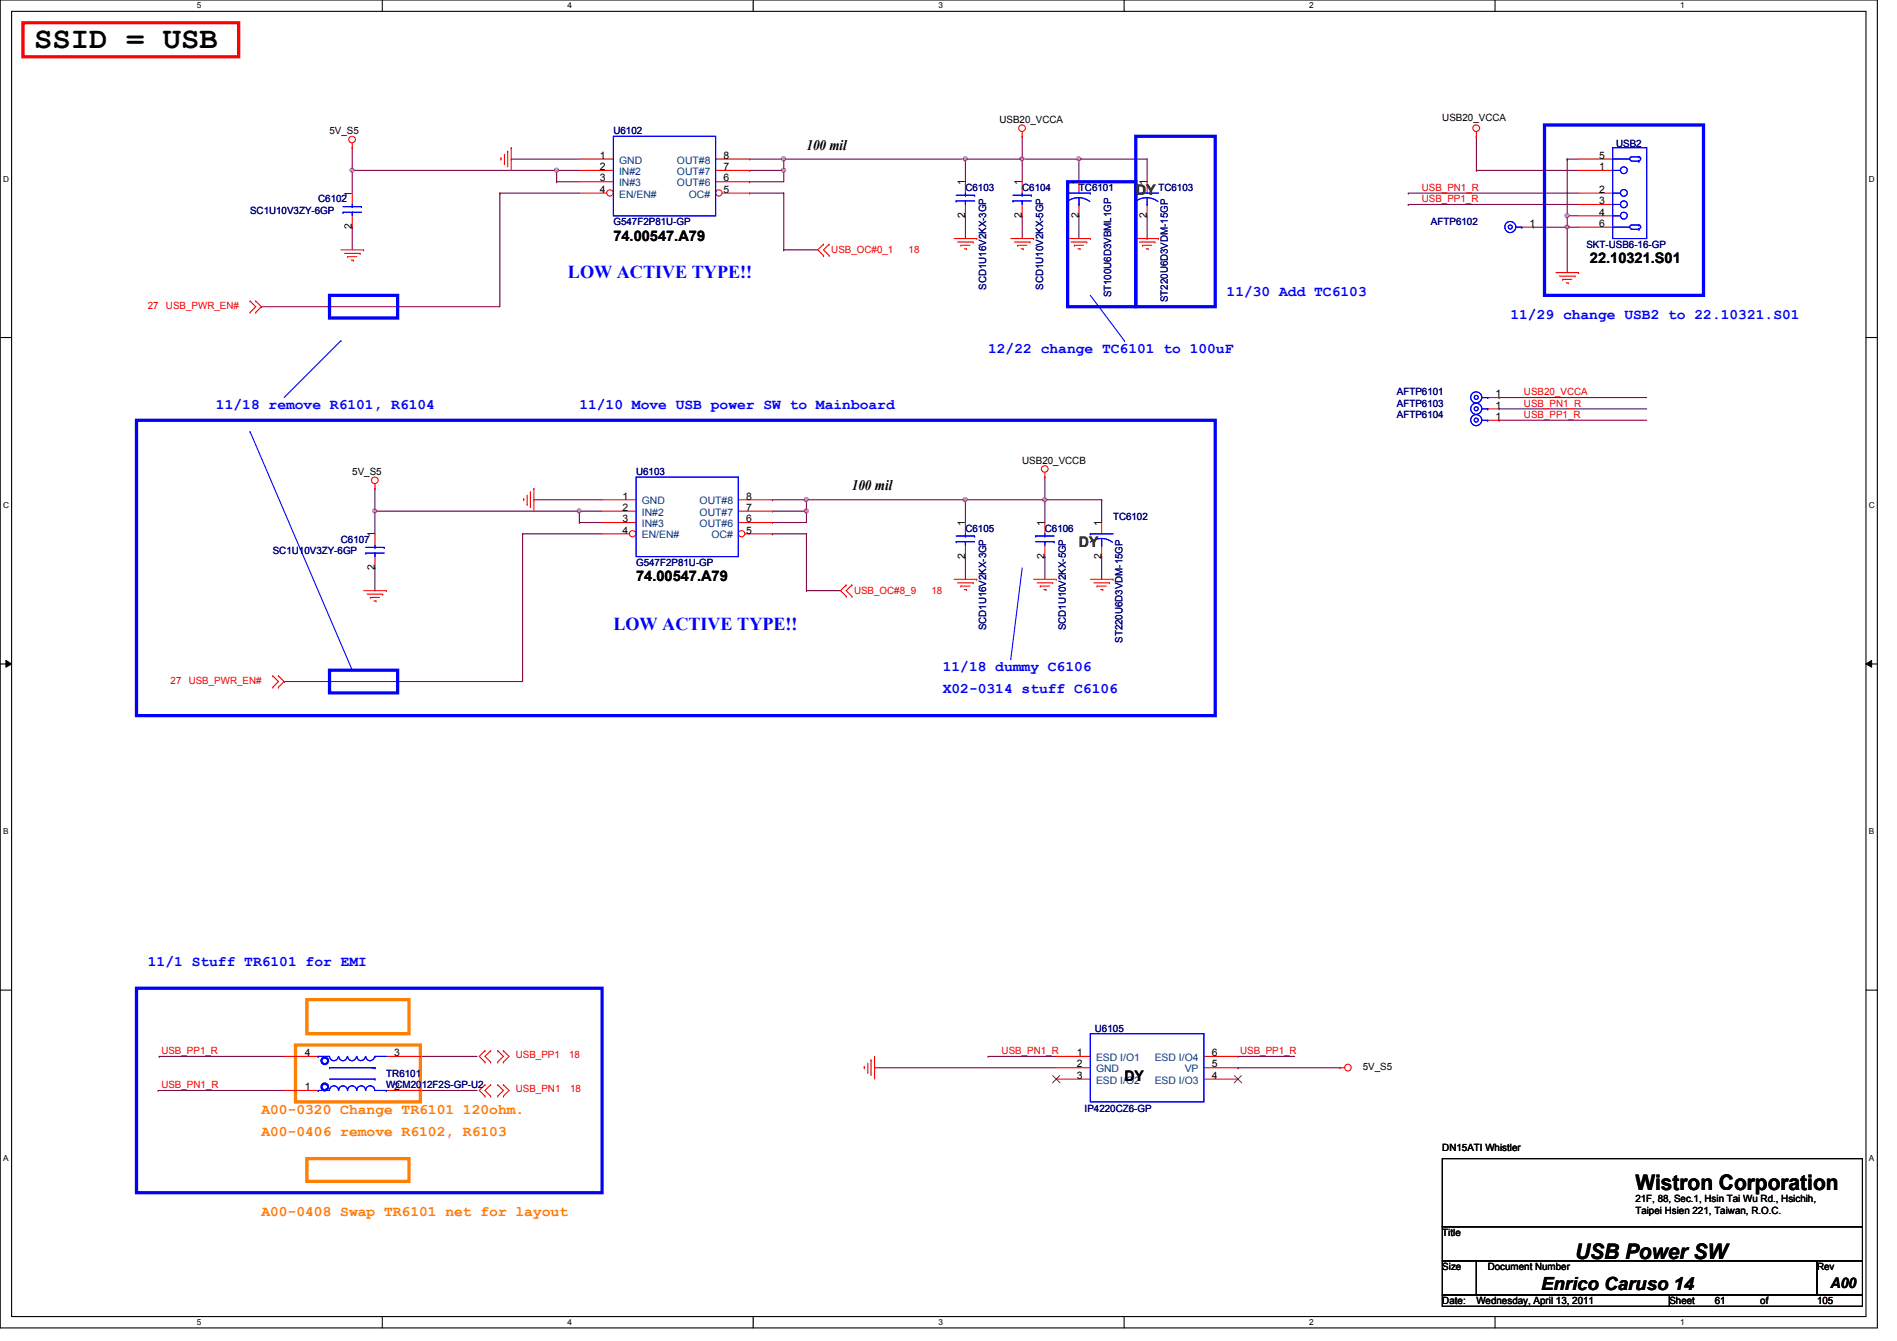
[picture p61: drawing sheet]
<svg xmlns="http://www.w3.org/2000/svg" width="297mm" height="210mm" viewBox="0 0 297 210" stroke-linecap="round" stroke-linejoin="round" font-family="sans-serif">
<defs><g id="words">
<text font-size="4.8" x="5.4" y="7.6">SSID = USB</text>
<g font-size="3.3">
<text x="256.1" y="186.3">Wistron Corporation</text>
<text x="246.6" y="197">USB Power SW</text>
</g>
<g font-size="2.8" fill="#00f">
<text x="88.9" y="43.5">LOW ACTIVE TYPE!!</text>
<text x="96.1" y="98.6">LOW ACTIVE TYPE!!</text>
</g>
<text font-size="2.8" x="241.3" y="201.9">Enrico Caruso 14</text>
<g font-size="2.3">
<text x="126.3" y="23.4">100 mil</text>
<text x="96.1" y="37.7">74.00547.A79</text>
<text x="249" y="41.2">22.10321.S01</text>
<text x="133.4" y="76.8">100 mil</text>
<text x="99.6" y="91">74.00547.A79</text>
<text x="176.1" y="169.2">DY</text>
<text x="286.6" y="201.5">A00</text>
</g>
<g font-size="2.3" fill="#008000">
<text x="177.8" y="30.6">DY</text>
<text x="168.9" y="85.7">DY</text>
</g>
<g font-size="2.3" fill="#00f">
<text x="192.1" y="46.3">11/30 Add TC6103</text>
<text x="236.5" y="49.9">11/29 change USB2 to 22.10321.S01</text>
<text x="154.7" y="55.2">12/22 change TC6101 to 100uF</text>
<text x="33.8" y="64.1">11/18 remove R6101, R6104</text>
<text x="90.7" y="64.1">11/10 Move USB power SW to Mainboard</text>
<text x="147.6" y="105">11/18 dummy C6106</text>
<text x="147.6" y="108.5">X02-0314 stuff C6106</text>
<text x="23.2" y="151.2">11/1 Stuff TR6101 for EMI</text>
</g>
<g font-size="2.3" fill="#ff8000">
<text x="40.9" y="174.3">A00-0320 Change TR6101 120ohm.</text>
<text x="40.9" y="177.9">A00-0406 remove R6102, R6103</text>
<text x="40.9" y="190.3">A00-0408 Swap TR6101 net for layout</text>
</g>
<g font-size="1.6">
<text x="51.6" y="21">5V_S5</text>
<text x="156.5" y="19.2">USB20_VCCA</text>
<text x="225.8" y="18.9">USB20_VCCA</text>
<text x="93.9" y="24.8">1</text>
<text x="93.9" y="26.6">2</text>
<text x="93.9" y="28.4">3</text>
<text x="113.3" y="24.8">8</text>
<text x="113.3" y="26.6">7</text>
<text x="113.3" y="28.4">6</text>
<text x="151.1" y="29" transform="rotate(-90 151.1 29)">1</text>
<text x="160" y="29" transform="rotate(-90 160 29)">1</text>
<text x="168.9" y="29" transform="rotate(-90 168.9 29)">1</text>
<text x="179.6" y="29" transform="rotate(-90 179.6 29)">1</text>
<text x="250.4" y="24.8">5</text>
<text x="250.4" y="26.6">1</text>
<text x="55.1" y="35.9" transform="rotate(-90 55.1 35.9)">2</text>
<text x="55.1" y="30.8" transform="rotate(-90 55.1 30.8)">1</text>
<text x="93.9" y="30.2">4</text>
<text x="113.3" y="30.2">5</text>
<text x="151.1" y="34.1" transform="rotate(-90 151.1 34.1)">2</text>
<text x="160" y="34.1" transform="rotate(-90 160 34.1)">2</text>
<text x="168.9" y="34.1" transform="rotate(-90 168.9 34.1)">2</text>
<text x="179.6" y="34.1" transform="rotate(-90 179.6 34.1)">2</text>
<text x="239.5" y="35.5">1</text>
<text x="250.4" y="30.2">2</text>
<text x="250.4" y="32">3</text>
<text x="250.4" y="33.7">4</text>
<text x="250.4" y="35.5">6</text>
<text x="234.2" y="65.7">1</text>
<text x="234.2" y="64">1</text>
<text x="234.2" y="62.2">1</text>
<text x="55.2" y="74.3">5V_S5</text>
<text x="160.1" y="72.6">USB20_VCCB</text>
<text x="97.5" y="78.2">1</text>
<text x="97.5" y="80">2</text>
<text x="97.5" y="81.7">3</text>
<text x="97.5" y="83.5">4</text>
<text x="116.8" y="78.2">8</text>
<text x="116.8" y="80">7</text>
<text x="116.8" y="81.7">6</text>
<text x="116.8" y="83.5">5</text>
<text x="151.1" y="82.3" transform="rotate(-90 151.1 82.3)">1</text>
<text x="163.6" y="82.3" transform="rotate(-90 163.6 82.3)">1</text>
<text x="172.5" y="82.3" transform="rotate(-90 172.5 82.3)">1</text>
<text x="58.7" y="89.2" transform="rotate(-90 58.7 89.2)">2</text>
<text x="58.7" y="84.1" transform="rotate(-90 58.7 84.1)">1</text>
<text x="151.1" y="87.5" transform="rotate(-90 151.1 87.5)">2</text>
<text x="163.6" y="87.5" transform="rotate(-90 163.6 87.5)">2</text>
<text x="172.5" y="87.5" transform="rotate(-90 172.5 87.5)">2</text>
<text x="47.7" y="165.3">4</text>
<text x="61.7" y="165.3">3</text>
<text x="168.6" y="165.3">1</text>
<text x="168.6" y="167.1">2</text>
<text x="189.7" y="167.1">5</text>
<text x="189.7" y="165.3">6</text>
<text x="213.4" y="167.5">5V_S5</text>
<text x="47.7" y="170.6">1</text>
<text x="61.7" y="170.6">2</text>
<text x="168.6" y="168.9">3</text>
<text x="189.7" y="168.9">4</text>
<text x="225.8" y="180.1">DN15ATI Whistler</text>
<text x="256.1" y="188.1">21F, 88, Sec.1, Hsin Tai Wu Rd., Hsichih,</text>
<text x="256.1" y="189.9">Taipei Hsien 221, Taiwan, R.O.C.</text>
<text x="225.8" y="193.5">Title</text>
<text x="225.8" y="198.8">Size</text>
<text x="233" y="198.8">Document Number</text>
<text x="284.5" y="198.8">Rev</text>
<text x="225.8" y="204.1">Date:</text>
<text x="231.2" y="204.1">Wednesday, April 13, 2011</text>
<text x="261.4" y="204.1">Sheet</text>
<text x="268.5" y="204.1">61</text>
<text x="275.6" y="204.1">of</text>
<text x="284.5" y="204.1">105</text>
</g>
<g font-size="1.6" fill="#000080">
<text x="96.1" y="21">U6102</text>
<text x="253.1" y="22.9">USB2</text>
<text x="151.2" y="29.9">C6103</text>
<text x="160.1" y="29.9">C6104</text>
<text x="168.9" y="29.9">TC6101</text>
<text x="181.4" y="29.9">TC6103</text>
<text x="39.2" y="33.4">SC1U10V3ZY-6GP</text>
<text x="49.8" y="31.7">C6102</text>
<text x="96.1" y="35.2">G547F2P81U-GP</text>
<text x="224.1" y="35.2">AFTP6102</text>
<text x="248.4" y="38.8">SKT-USB6-16-GP</text>
<text x="154.4" y="45.3" transform="rotate(-90 154.4 45.3)">SCD1U16V2KX-3GP</text>
<text x="163.3" y="45.3" transform="rotate(-90 163.3 45.3)">SCD1U10V2KX-5GP</text>
<text x="174" y="46.6" transform="rotate(-90 174 46.6)">ST100U6D3VBML1GP</text>
<text x="182.9" y="47.3" transform="rotate(-90 182.9 47.3)">ST220U6D3VDM-15GP</text>
<text x="218.7" y="65.4">AFTP6104</text>
<text x="218.7" y="63.7">AFTP6103</text>
<text x="218.7" y="61.9">AFTP6101</text>
<text x="99.6" y="74.3">U6103</text>
<text x="151.2" y="83.2">C6105</text>
<text x="163.6" y="83.2">C6106</text>
<text x="174.3" y="81.4">TC6102</text>
<text x="42.7" y="86.8">SC1U10V3ZY-6GP</text>
<text x="53.4" y="85">C6107</text>
<text x="99.6" y="88.6">G547F2P81U-GP</text>
<text x="154.4" y="98.7" transform="rotate(-90 154.4 98.7)">SCD1U16V2KX-3GP</text>
<text x="166.9" y="98.7" transform="rotate(-90 166.9 98.7)">SCD1U10V2KX-5GP</text>
<text x="175.8" y="100.6" transform="rotate(-90 175.8 100.6)">ST220U6D3VDM-15GP</text>
<text x="171.4" y="161.5">U6105</text>
<text x="60.5" y="168.6">TR6101</text>
<text x="60.5" y="170.3">WCM2012F2S-GP-U2</text>
<text x="169.8" y="174.1">IP4220CZ6-GP</text>
</g>
<g font-size="1.6" fill="#004080">
<text x="96.9" y="25.6">GND</text>
<text x="96.9" y="27.4">IN#2</text>
<text x="96.9" y="29.2">IN#3</text>
<text x="106" y="25.6">OUT#8</text>
<text x="106" y="27.4">OUT#7</text>
<text x="106" y="29.2">OUT#6</text>
<text x="96.9" y="30.9">EN/EN#</text>
<text x="107.9" y="30.9">OC#</text>
<text x="100.5" y="79">GND</text>
<text x="100.5" y="80.7">IN#2</text>
<text x="100.5" y="82.5">IN#3</text>
<text x="109.6" y="79">OUT#8</text>
<text x="109.6" y="80.7">OUT#7</text>
<text x="109.6" y="82.5">OUT#6</text>
<text x="100.5" y="84.3">EN/EN#</text>
<text x="111.4" y="84.3">OC#</text>
<text x="171.6" y="166.1">ESD I/O1</text>
<text x="171.6" y="167.9">GND</text>
<text x="180.8" y="166.1">ESD I/O4</text>
<text x="185.5" y="167.9">VP</text>
<text x="171.6" y="169.6">ESD I/O2</text>
<text x="180.8" y="169.6">ESD I/O3</text>
</g>
<g font-size="1.6" fill="#f00">
<text x="222.6" y="29.9">USB_PN1_R</text>
<text x="222.6" y="31.7">USB_PP1_R</text>
<text x="130.2" y="39.7">USB_OC#0_1</text>
<text x="142.3" y="39.7">18</text>
<text x="23.2" y="48.4">27</text>
<text x="26" y="48.4">USB_PWR_EN#</text>
<text x="238.6" y="61.9">USB20_VCCA</text>
<text x="238.6" y="63.7">USB_PN1_R</text>
<text x="238.6" y="65.4">USB_PP1_R</text>
<text x="133.7" y="93">USB_OC#8_9</text>
<text x="145.8" y="93">18</text>
<text x="26.7" y="107.1">27</text>
<text x="29.5" y="107.1">USB_PWR_EN#</text>
<text x="25.3" y="165">USB_PP1_R</text>
<text x="80.8" y="165.6">USB_PP1</text>
<text x="89.1" y="165.6">18</text>
<text x="156.8" y="165">USB_PN1_R</text>
<text x="194.2" y="165">USB_PP1_R</text>
<text x="25.3" y="170.3">USB_PN1_R</text>
<text x="80.8" y="170.9">USB_PN1</text>
<text x="89.3" y="170.9">18</text>
</g>
<g font-size="1.3">
<text x="30.8" y="1.3">5</text>
<text x="88.9" y="1.3">4</text>
<text x="146.9" y="1.3">3</text>
<text x="205" y="1.3">2</text>
<text x="263.1" y="1.3">1</text>
<text x=".5" y="28.4">D</text>
<text x="292.6" y="28.4">D</text>
<text x=".5" y="79.5">C</text>
<text x="292.6" y="79.5">C</text>
<text x=".5" y="130.6">B</text>
<text x="292.6" y="130.6">B</text>
<text x=".5" y="181.7">A</text>
<text x="292.6" y="181.7">A</text>
<text x="30.8" y="207.4">5</text>
<text x="88.9" y="207.4">4</text>
<text x="146.9" y="207.4">3</text>
<text x="205" y="207.4">2</text>
<text x="263.1" y="207.4">1</text>
</g>
</g></defs>
<path d="M0 0h294v207.9h-294zM1.8 1.8h290.4v204.3h-290.4z" fill="none" stroke="#000" stroke-width=".17"/>
<g fill="#fff">
<path d="M30.8 .2h.7v1.4h-.7z"/>
<path d="M30.8 206.2h.7v1.4h-.7z"/>
</g>
<path d="M59.9 0v1.8M59.9 206.1v1.8" fill="none" stroke="#000" stroke-width=".17"/>
<g fill="#fff">
<path d="M88.9 .2h.6v1.4h-.6z"/>
<path d="M88.9 206.2h.6v1.4h-.6z"/>
</g>
<path d="M117.9 0v1.8M117.9 206.1v1.8" fill="none" stroke="#000" stroke-width=".17"/>
<g fill="#fff">
<path d="M146.9 .2h.7v1.4h-.7z"/>
<path d="M146.9 206.2h.7v1.4h-.7z"/>
</g>
<path d="M176 0v1.8M176 206.1v1.8" fill="none" stroke="#000" stroke-width=".17"/>
<g fill="#fff">
<path d="M205 .2h.7v1.4h-.7z"/>
<path d="M205 206.2h.7v1.4h-.7z"/>
</g>
<path d="M234.1 0v1.8M234.1 206.1v1.8" fill="none" stroke="#000" stroke-width=".17"/>
<g fill="#fff">
<path d="M263.1 .2h.7v1.4h-.7z"/>
<path d="M263.1 206.2h.7v1.4h-.7z"/>
<path d="M.5 27.3h.9v1.4h-.9z"/>
<path d="M292.6 27.3h.9v1.4h-.9z"/>
<path d="M.5 78.4h.9v1.4h-.9z"/>
<path d="M292.6 78.4h.9v1.4h-.9z"/>
</g>
<path d="M0 52.8h1.8M292.2 52.8h1.8" fill="none" stroke="#000" stroke-width=".17"/>
<g fill="#fff">
<path d="M.5 129.5h.8v1.4h-.8z"/>
<path d="M292.6 129.5h.9v1.4h-.9z"/>
</g>
<path d="M0 103.9h1.8M292.2 103.9h1.8" fill="none" stroke="#000" stroke-width=".17"/>
<path d="M.9 103.4l.9 .5-.9 .5zM292.2 103.9l.9-.5v1z" fill="#000"/>
<path d="M.9 103.4l.9 .5-.9 .5zM292.2 103.9l.9-.5v1z" fill="none" stroke="#000" stroke-width=".16"/>
<g fill="#fff">
<path d="M.5 180.5h.8v1.4h-.8z"/>
<path d="M292.6 180.5h.9v1.4h-.9z"/>
</g>
<path d="M0 155h1.8M292.2 155h1.8" fill="none" stroke="#000" stroke-width=".17"/>
<path d="M55.2 23.1h.1M55.2 23.1v3.6M78.3 30.2h.1M78.3 30.2v17.8M87.2 26.7h.1M87.2 26.7v1.7M87.2 26.7h3.5M117.4 28.4h.1M117.4 28.4h5.3M160.1 24.9h.1M160.1 24.9h8.8" fill="none" stroke="#800040" stroke-width=".17"/>
<circle cx="87.1" cy="26.6" r=".32" fill="#f0f"/>
<circle cx="87.1" cy="26.6" r=".32" fill="none" stroke="#f0f" stroke-width=".17"/>
<path d="M55.2 26.7h.1M55.2 35.6h.1M55.2 26.7v3.5M55.2 35.6v3.5M55.2 26.7h32" fill="none" stroke="#800040" stroke-width=".17"/>
<circle cx="55.1" cy="26.6" r=".32" fill="#f0f"/>
<circle cx="55.1" cy="26.6" r=".32" fill="none" stroke="#f0f" stroke-width=".17"/>
<path d="M80 24.9h.1M80 24.9h10.7M87.2 28.4h.1M87.2 28.4h3.5M122.7 26.7h.1M122.7 26.7v1.7M160.1 33.8h.1M160.1 33.8v3.5" fill="none" stroke="#800040" stroke-width=".17"/>
<circle cx="122.7" cy="26.6" r=".32" fill="#f0f"/>
<circle cx="122.7" cy="26.6" r=".32" fill="none" stroke="#f0f" stroke-width=".17"/>
<path d="M122.7 30.2h.1M122.7 39.1h.1M122.7 30.2v8.9M122.7 39.1h5.4M151.2 33.8h.1M151.2 33.8v3.5M160.1 21.3h.1M160.1 21.3v3.6" fill="none" stroke="#800040" stroke-width=".17"/>
<circle cx="160" cy="24.9" r=".32" fill="#f0f"/>
<circle cx="160" cy="24.9" r=".32" fill="none" stroke="#f0f" stroke-width=".17"/>
<path d="M122.7 24.9h.1M122.7 24.9h37.4M151.2 24.9h.1M151.2 24.9v3.5" fill="none" stroke="#800040" stroke-width=".17"/>
<circle cx="151.1" cy="24.9" r=".32" fill="#f0f"/>
<circle cx="151.1" cy="24.9" r=".32" fill="none" stroke="#f0f" stroke-width=".17"/>
<path d="M160.1 24.9h.1M160.1 24.9v3.5M168.9 24.9h.1M168.9 24.9v3.5" fill="none" stroke="#800040" stroke-width=".17"/>
<circle cx="168.9" cy="24.9" r=".32" fill="#f0f"/>
<circle cx="168.9" cy="24.9" r=".32" fill="none" stroke="#f0f" stroke-width=".17"/>
<g fill="none" stroke="#800040" stroke-width=".17">
<path d="M78.3 30.2h.1M78.3 30.2h12.4M117.4 30.2h.1M117.4 24.9h.1M117.4 26.7h.1M117.4 30.2h5.3M117.4 24.9h5.3M122.7 24.9h.1M122.7 24.9v1.8h-5.3M168.9 33.8h.1M168.9 33.8v3.5M40.9 48h.1"/>
<path d="M40.9 48h37.4M65.8 170.7h.1M65.8 170.7h8.9"/>
</g>
<circle cx="122.7" cy="24.9" r=".32" fill="#f0f"/>
<circle cx="122.7" cy="24.9" r=".32" fill="none" stroke="#f0f" stroke-width=".17"/>
<path d="M220.5 30.2h.1M220.5 30.2h26.7M231.2 21.3h.1M231.2 26.7h.1M231.2 21.3v5.4M231.2 26.7h16M240.1 35.6h.1M240.1 35.6h5.3M245.4 24.9h.1M245.4 35.6h.1M245.4 24.9v8.9M245.4 35.6v7.1" fill="none" stroke="#800040" stroke-width=".17"/>
<circle cx="245.4" cy="35.5" r=".32" fill="#f0f"/>
<circle cx="245.4" cy="35.5" r=".32" fill="none" stroke="#f0f" stroke-width=".17"/>
<path d="M245.4 33.8h.1M245.4 33.8v1.8" fill="none" stroke="#800040" stroke-width=".17"/>
<circle cx="245.4" cy="33.8" r=".32" fill="#f0f"/>
<circle cx="245.4" cy="33.8" r=".32" fill="none" stroke="#f0f" stroke-width=".17"/>
<g fill="none" stroke="#800040" stroke-width=".17">
<path d="M220.5 32h.1M220.5 32h26.7M245.4 35.6h.1M245.4 24.9h.1M245.4 33.8h.1M245.4 35.6h1.8M245.4 24.9h1.8M245.4 33.8h1.8M58.7 76.5h.1M58.7 76.5v3.5M163.6 78.2h.1M163.6 78.2h8.9"/>
<path d="M234.7 62.2h.1M234.7 64h.1M234.7 65.8h.1M234.7 62.2h23.1M234.7 64h23.1M234.7 65.8h23.1M81.8 83.6h.1M81.8 83.6v23.1M90.7 80h.1M90.7 80v1.8M90.7 80h3.6M120.9 81.8h.1"/>
<path d="M120.9 81.8h5.4M24.8 170.7h.1M24.8 170.7h19.7M24.9 165.4h.1M24.9 165.4h19.6M65.8 165.4h.1M65.8 165.4h8.9M136.9 167.1h.1M136.9 167.1h28.5M154.7 165.4h.1M154.7 165.4h10.7M193.8 167.1h.1"/>
<path d="M193.8 165.4h.1M193.8 165.4h8.9M193.8 167.1h16"/>
</g>
<circle cx="90.7" cy="80" r=".32" fill="#f0f"/>
<circle cx="90.7" cy="80" r=".32" fill="none" stroke="#f0f" stroke-width=".17"/>
<path d="M58.7 80h.1M58.7 88.9h.1M58.7 80v3.6M58.7 88.9v3.6M58.7 80h32" fill="none" stroke="#800040" stroke-width=".17"/>
<circle cx="58.7" cy="80" r=".32" fill="#f0f"/>
<circle cx="58.7" cy="80" r=".32" fill="none" stroke="#f0f" stroke-width=".17"/>
<path d="M83.6 78.2h.1M83.6 78.2h10.7M90.7 81.8h.1M90.7 81.8h3.6M126.3 80h.1M126.3 80v1.8M163.6 87.1h.1M163.6 87.1v3.6" fill="none" stroke="#800040" stroke-width=".17"/>
<circle cx="126.3" cy="80" r=".32" fill="#f0f"/>
<circle cx="126.3" cy="80" r=".32" fill="none" stroke="#f0f" stroke-width=".17"/>
<path d="M163.6 74.7h.1M163.6 74.7v3.5M126.3 83.6h.1M126.3 92.5h.1M126.3 83.6v8.9M126.3 92.5h5.3M151.2 87.1h.1M151.2 87.1v3.6" fill="none" stroke="#800040" stroke-width=".17"/>
<circle cx="163.6" cy="78.2" r=".32" fill="#f0f"/>
<circle cx="163.6" cy="78.2" r=".32" fill="none" stroke="#f0f" stroke-width=".17"/>
<path d="M126.3 78.2h.1M126.3 78.2h37.3M151.2 78.2h.1M151.2 78.2v3.6" fill="none" stroke="#800040" stroke-width=".17"/>
<circle cx="151.1" cy="78.2" r=".32" fill="#f0f"/>
<circle cx="151.1" cy="78.2" r=".32" fill="none" stroke="#f0f" stroke-width=".17"/>
<g fill="none" stroke="#800040" stroke-width=".17">
<path d="M120.9 78.2h.1M120.9 78.2h5.4M126.3 78.2h.1M126.3 78.2v1.8h-5.4M163.6 78.2h.1M163.6 78.2v3.6M172.5 78.2h.1M172.5 78.2v3.6M81.8 83.6h.1M81.8 83.6h12.5M120.9 83.6h.1M120.9 80h.1"/>
<path d="M120.9 83.6h5.4M172.5 87.1h.1M172.5 87.1v3.6M44.5 106.7h.1M44.5 106.7h37.3"/>
</g>
<circle cx="126.3" cy="78.2" r=".32" fill="#f0f"/>
<circle cx="126.3" cy="78.2" r=".32" fill="none" stroke="#f0f" stroke-width=".17"/>
<path d="M168.9 24.9h.1M168.9 24.9h10.7v3.5M179.6 28.4h.1M179.6 37.3h.1M179.6 33.8v3.5" fill="none" stroke="#800040" stroke-width=".17"/>
<g fill="none" stroke="#f00" stroke-width=".17">
<path d="M53.4 39.1h3.5M53.9 39.7h2.5M55.2 23.1h.1M55.2 22.4v.7M56.4 39.7h.1M56.9 39.1h.1M78.4 24.7h.1M78.4 24.7v.4M79 25.6h.1M79 24.2v1.4M79.5 23.7h.1M79.5 23.7v2.4"/>
<path d="M80 23.1h.1M80 23.1v3.6M128.9 38.2h.1M128.9 38.2l-.8 .9 .8 .9M129.8 38.2h.1M129.8 38.2l-.9 .9 .9 .9M149.4 37.3h3.5M149.9 37.9h2.5M150.4 38.4h.1M150.4 38.4h1.5M151 38.9h.3M151.3 38.9h.1"/>
<path d="M152.4 37.9h.1M152.9 37.3h.1M158.3 37.3h3.5M158.8 37.9h2.5M159.3 38.4h.1M159.3 38.4h1.5M159.9 38.9h.3M160.1 21.3h.1M160.1 20.6v.7M160.2 38.9h.1M161.3 37.9h.1M161.8 37.3h.1"/>
<path d="M167.2 37.3h3.5M167.7 37.9h2.5M168.2 38.4h.1M168.2 38.4h1.5M168.8 38.9h.3M168.9 28.4v1.8M168.9 32v1.8M169.1 38.9h.1M170.2 37.9h.1M170.7 37.3h.1M177.8 37.3h3.6M178.4 37.9h2.4"/>
<path d="M178.9 38.4h.1M178.9 38.4h1.4M179.4 38.9h.4M179.8 38.9h.1M180.8 37.9h.1M181.4 37.3h.1M231.2 21.3h.1M231.2 20.6v.7M39.2 47.1h.1M39.2 48.9h.1M39.2 47.1l.8 .9-.8 .9M40 48.9h.1"/>
<path d="M40 47.1h.1M40 47.1l.9 .9-.9 .9M54.4 40.2h.1M54.4 40.2h1.5M55 40.7h.3M55.3 40.7h.1M128.9 40h.1M129.8 40h.1M243.6 42.7h3.6M244.2 43.2h2.4M244.7 43.7h.1M244.7 43.7h1.4"/>
<path d="M245.2 44.3h.4M245.6 44.3h.1M246.6 43.2h.1M247.2 42.7h.1M58.7 76.5h.1M58.7 75.7v.8M82 78.1h.1M82 78.1v.3M82.5 79h.1M82.5 77.5v1.5M83.1 77h.1M83.1 77v2.5"/>
<path d="M83.6 76.5h.1M83.6 76.5v3.5M94.3 78.2h5.3M163.6 74.7h.1M163.6 74v.7M56.9 92.5h3.6M57.5 93h2.4M58 93.5h.1M58 93.5h1.4M58.5 94.1h.4M58.9 94.1h.1M59.9 93h.1"/>
<path d="M60.5 92.5h.1M94.3 80h5.3M94.3 81.8h5.3M132.5 91.6h.1M132.5 93.3h.1M132.5 91.6l-.9 .9 .9 .8M133.4 93.3h.1M133.4 91.6h.1M133.4 91.6l-.9 .9 .9 .8M149.4 90.7h3.5M149.9 91.2h2.5M150.4 91.7h.1"/>
<path d="M150.4 91.7h1.5M151 92.3h.3M151.2 81.8v1.8M151.2 85.3v1.8M151.3 92.3h.1M152.4 91.2h.1M152.9 90.7h.1M161.8 90.7h3.6M162.4 91.2h2.4M162.9 91.7h.1M162.9 91.7h1.4M163.4 92.3h.4"/>
<path d="M163.8 92.3h.1M164.8 91.2h.1M165.4 90.7h.1M170.7 90.7h3.6M171.3 91.2h2.4M171.8 91.7h.1M171.8 91.7h1.4M172.3 92.3h.4M172.7 92.3h.1M173.7 91.2h.1M174.3 90.7h.1M42.7 105.8h.1"/>
<path d="M42.7 107.6h.1M42.7 105.8l.9 .9-.9 .9M43.6 107.6h.1M43.6 105.8h.1M43.6 105.8l.9 .9-.9 .9M75.9 164.5h.1M75.9 166.2h.1M75.9 169.8h.1M75.9 171.6h.1M75.9 164.5l-.8 .9 .8 .8M75.9 169.8l-.8 .9 .8 .9M76.8 166.2h.1"/>
<path d="M76.8 164.5h.1M76.8 171.6h.1M76.8 169.8h.1M76.8 164.5l-.9 .9 .9 .8M76.8 169.8l-.9 .9 .9 .9M77.9 164.5h.1M77.9 166.2h.1M77.9 169.8h.1M77.9 171.6h.1M77.9 164.5l.9 .9-.9 .8M77.9 169.8l.9 .9-.9 .9M78.8 164.5h.1"/>
<path d="M78.8 166.2h.1M78.8 169.8h.1M78.8 171.6h.1M78.8 164.5l.9 .9-.9 .8M78.8 169.8l.9 .9-.9 .9M135.3 167h.1M135.3 167v.3M135.9 167.9h.1M135.9 166.4v1.5M136.4 165.9h.1M136.4 165.9v2.5M136.9 165.4h.1"/>
<path d="M136.9 165.4v3.5M165.4 167.1h5.3M165.4 165.4h5.3M165.4 168.9h5.3M188.5 167.1h5.3M188.5 165.4h5.3M188.5 168.9h5.3M209.8 167.1h.1M209.8 167.1h.8"/>
<circle cx="55.1" cy="21.8" r=".52"/>
<circle cx="160" cy="20.1" r=".52"/>
<circle cx="231.2" cy="20.1" r=".52"/>
<circle cx="58.7" cy="75.2" r=".52"/>
<circle cx="163.6" cy="73.4" r=".52"/>
<circle cx="211.1" cy="167.1" r=".52"/>
</g>
<path d="M225.8 181.4h65.8v10.6h-65.8zM225.8 192h65.8v5.4h-65.8zM225.8 197.4h5.4v5.3h-5.4zM231.2 197.4h53.3v5.3h-53.3zM284.5 197.4h7.1v5.3h-7.1zM225.8 202.7h35.6v1.8h-35.6zM261.4 202.7h30.2v1.8h-30.2z" fill="none" stroke="#000" stroke-width=".17"/>
<path d="M3.6 3.6h33.8v5.3h-33.8z" fill="none" stroke="#f00" stroke-width=".51"/>
<path d="M241.8 19.6h24.9v26.6h-24.9zM167.2 28.4h10.6v19.6h-10.6zM177.8 21.3h12.5v26.7h-12.5zM51.6 46.2h10.7v3.6h-10.7zM21.4 65.8h168.9v46.2h-168.9zM51.6 104.9h10.7v3.6h-10.7zM21.4 154.7h72.9v32h-72.9z" fill="none" stroke="#00f" stroke-width=".51"/>
<g fill="none" stroke="#00f" stroke-width=".17">
<path d="M167.2 30.2h3.5M168.9 32h.1M168.9 30.9l.8 .1 .9 .5M168.9 30.9l-1.1 .2-.6 .4M168.9 30.9v1.1M170.7 30.2h.1M53.4 53.3h.1M53.4 53.3l-8.9 8.9M170.7 46.2l5.4 7.1M176.1 53.3h.1M39.2 67.6h.1M39.2 67.6l16 37.3"/>
<path d="M149.7 84.8h.1M149.7 83.9h2.9M149.7 84.8h2.9M151.2 83.9h.1M151.2 84.8h.1M151.2 83.6v.3M151.2 84.8v.5M152.6 83.9h.1M160.1 88.9l-1.8 14.2M158.3 103.1h.1M170.7 161.8h17.8v10.7h-17.8z"/>
</g>
<path d="M48 156.5h16v5.3h-16zM46.3 163.6h19.5v8.9h-19.5zM48 181.4h16v3.5h-16z" fill="none" stroke="#ff8000" stroke-width=".51"/>
<path d="M164.8 168.4l1.2 1.1M165.9 168.4l-1.1 1.1M193.3 168.4l1.1 1.1M194.4 168.4l-1.2 1.1" fill="none" stroke="#804000" stroke-width=".16"/>
<circle cx="99.1" cy="83.5" r=".5" fill="#fff"/>
<g fill="none" stroke="#f00" stroke-width=".17">
<path d="M115.6 78.2h5.3M94.3 83.6h4.2M115.6 80h5.3M115.6 81.8h5.3"/>
<circle cx="99.1" cy="83.5" r=".5"/>
</g>
<circle cx="116.1" cy="83.5" r=".5" fill="#fff"/>
<g fill="none" stroke="#f00" stroke-width=".17">
<path d="M90.7 24.9h5.4M90.7 26.7h5.4M90.7 28.4h5.4M179.6 28.4v1.8M179.6 32v1.8M233 65.8h1.7M116.7 83.6h4.2"/>
<circle cx="116.1" cy="83.5" r=".5"/>
</g>
<g fill="none" stroke="#00f" stroke-width=".17">
<path d="M177.8 30.2h.1M177.8 30.2h3.6M179.6 32h.1M179.6 30.9l-1.1 .2-.6 .4M179.6 30.9l.7 .1 1 .5M179.6 30.9v1.1M99.6 74.7h16v12.4h-16zM232.1 65.8h.9M233 65.8h.1"/>
<circle cx="231.2" cy="65.8" r=".32"/>
<circle cx="231.2" cy="65.8" r=".87"/>
</g>
<circle cx="95.5" cy="30.2" r=".5" fill="#fff"/>
<g fill="none" stroke="#f00" stroke-width=".17">
<path d="M90.7 30.2h4.3M112.1 24.9h5.3M112.1 26.7h5.3M112.1 28.4h5.3"/>
<circle cx="95.5" cy="30.2" r=".5"/>
</g>
<circle cx="112.6" cy="30.2" r=".5" fill="#fff"/>
<g fill="none" stroke="#f00" stroke-width=".17">
<path d="M55.2 30.2v1.8M55.2 33.8v1.8M113.1 30.2h4.3M151.2 28.4v1.8M151.2 32v1.8M160.1 28.4v1.8M160.1 32v1.8M238.3 35.6h1.8M247.2 30.2h5.3M247.2 35.6h5.3M247.2 24.9h5.3M247.2 26.7h5.3"/>
<path d="M247.2 32h5.3M247.2 33.8h5.3M233 64h1.7M233 62.2h1.7M58.7 83.6v1.7M58.7 87.1v1.8M163.6 81.8v1.8M163.6 85.3v1.8M172.5 81.8v1.8M172.5 85.3v1.8M44.5 170.7h5.3M44.5 165.4h5.3"/>
<path d="M60.5 170.7h5.3M60.5 165.4h5.3"/>
<circle cx="112.6" cy="30.2" r=".5"/>
</g>
<g fill="none" stroke="#00f" stroke-width=".17">
<path d="M53.7 33.2h.1M53.7 32.3h2.9M53.7 33.2h2.9M55.2 32.3h.1M55.2 33.2h.1M55.2 32v.3M55.2 33.2v.6M56.6 32.3h.1M96.1 21.3h16v12.5h-16zM149.7 31.5h.1M149.7 30.6h2.9M149.7 31.5h2.9"/>
<path d="M151.2 30.6h.1M151.2 31.5h.1M151.2 30.2v.4M151.2 31.5v.5M152.6 30.6h.1M158.6 31.5h.1M158.6 30.6h2.9M158.6 31.5h2.9M160.1 30.6h.1M160.1 31.5h.1M160.1 30.2v.4M160.1 31.5v.5"/>
<path d="M161.5 30.6h.1M237.4 35.6h.9M238.3 35.6h.1M252.5 23.1h5.3v14.2h-5.3zM252.5 30.2h.1M252.5 32h.1M252.5 33.8h.1M252.5 24.9h.1M252.5 35.6h.1M252.5 35.6h2.7M252.5 26.7h1.2M252.5 30.2h1.2"/>
<path d="M252.5 32h1.2M252.5 33.8h1.2M252.5 24.9h2.7M253.7 26.7h.1M255.5 25.2h1.1M255.5 35.9h1.1M256.6 24.6h.1M256.6 24.6a.3 .3 0 0 1 .3 .3 .3 .3 0 0 1-.3 .2M256.6 24.6h-1.3a.32 .32 0 0 0 0 .5l.2 .1M256.6 25.2h.1M256.6 35.2h.1M256.6 35.2a.3 .3 0 0 1 .3 .3 .3 .3 0 0 1-.3 .3"/>
<path d="M256.6 35.2l-1.3 .1a.32 .32 0 0 0 0 .5l.2 .1M256.6 35.9h.1M232.1 64h.9M232.1 62.2h.9M233 64h.1M233 62.2h.1M57.3 86.6h.1M57.3 85.7h2.9M57.3 86.6h2.9M58.7 85.7h.1M58.7 86.6h.1M58.7 85.3v.4"/>
<path d="M58.7 86.6v.5M60.2 85.7h.1M162.2 83.9h.1M162.2 83.9h2.9M162.2 84.8h2.9M163.6 83.9h.1M163.6 84.8h.1M163.6 83.6v.3M163.6 84.8v.5M165.1 84.8h.1M170.7 83.6h.1M170.7 83.6h3.6"/>
<path d="M172.5 85.3h.1M172.5 84.3l-1.1 .2-.6 .3M172.5 84.3l.7 .1 1 .5M172.5 84.3v1M49.8 165.4h1.8a.7 .7 0 0 0 .7 .6 .7 .7 0 0 0 .7-.6M49.8 170.7h1.8a.7 .7 0 0 1 .7-.7 .7 .7 0 0 1 .7 .7M49.8 170.7h.1M49.8 165.4h.1M51.6 167.1h.1M51.6 168.9h7.1M51.6 167.1h7.1M53 165.4a.68 .68 0 0 0 .7 .6 .68 .68 0 0 0 .7-.6"/>
<path d="M53 170.7a.68 .68 0 0 1 .7-.7 .68 .68 0 0 1 .7 .7M54.4 165.4a.7 .7 0 0 0 .7 .6 .7 .7 0 0 0 .7-.6M54.4 170.7a.7 .7 0 0 1 .7-.7 .7 .7 0 0 1 .7 .7M55.9 165.4a.68 .68 0 0 0 .7 .6 .68 .68 0 0 0 .6-.6M55.9 170.7a.68 .68 0 0 1 .7-.7 .68 .68 0 0 1 .6 .7M57.3 165.4a.7 .7 0 0 0 .7 .6 .7 .7 0 0 0 .7-.6M57.3 170.7a.7 .7 0 0 1 .7-.7 .7 .7 0 0 1 .7 .7M58.7 168.9h.1M58.7 167.1h.1M58.7 165.4h.1M58.7 170.7h1.8M58.7 165.4h1.8"/>
<path d="M60.5 170.7h.1"/>
<circle cx="236.5" cy="35.5" r=".32"/>
<circle cx="236.5" cy="35.5" r=".87"/>
<circle cx="254.3" cy="33.8" r=".54"/>
<circle cx="254.3" cy="26.6" r=".54"/>
<circle cx="254.3" cy="32" r=".54"/>
<circle cx="254.3" cy="30.2" r=".54"/>
<circle cx="231.2" cy="64" r=".32"/>
<circle cx="231.2" cy="62.2" r=".32"/>
<circle cx="231.2" cy="64" r=".87"/>
<circle cx="231.2" cy="62.2" r=".87"/>
</g>
<path d="M50.7 165.9h.3v.2h-.3zM50.7 170h.3v.3h-.3z" fill="none" stroke="#00f" stroke-width="1.1"/>
<circle cx="87.1" cy="26.6" r=".32" fill="#f0f"/>
<circle cx="87.1" cy="26.6" r=".32" fill="none" stroke="#f0f" stroke-width=".17"/>
<circle cx="55.1" cy="26.6" r=".32" fill="#f0f"/>
<circle cx="55.1" cy="26.6" r=".32" fill="none" stroke="#f0f" stroke-width=".17"/>
<circle cx="122.7" cy="26.6" r=".32" fill="#f0f"/>
<circle cx="122.7" cy="26.6" r=".32" fill="none" stroke="#f0f" stroke-width=".17"/>
<circle cx="160" cy="24.9" r=".32" fill="#f0f"/>
<circle cx="160" cy="24.9" r=".32" fill="none" stroke="#f0f" stroke-width=".17"/>
<circle cx="151.1" cy="24.9" r=".32" fill="#f0f"/>
<circle cx="151.1" cy="24.9" r=".32" fill="none" stroke="#f0f" stroke-width=".17"/>
<circle cx="168.9" cy="24.9" r=".32" fill="#f0f"/>
<circle cx="168.9" cy="24.9" r=".32" fill="none" stroke="#f0f" stroke-width=".17"/>
<circle cx="122.7" cy="24.9" r=".32" fill="#f0f"/>
<circle cx="122.7" cy="24.9" r=".32" fill="none" stroke="#f0f" stroke-width=".17"/>
<circle cx="245.4" cy="35.5" r=".32" fill="#f0f"/>
<circle cx="245.4" cy="35.5" r=".32" fill="none" stroke="#f0f" stroke-width=".17"/>
<circle cx="245.4" cy="33.8" r=".32" fill="#f0f"/>
<circle cx="245.4" cy="33.8" r=".32" fill="none" stroke="#f0f" stroke-width=".17"/>
<circle cx="90.7" cy="80" r=".32" fill="#f0f"/>
<circle cx="90.7" cy="80" r=".32" fill="none" stroke="#f0f" stroke-width=".17"/>
<circle cx="58.7" cy="80" r=".32" fill="#f0f"/>
<circle cx="58.7" cy="80" r=".32" fill="none" stroke="#f0f" stroke-width=".17"/>
<circle cx="126.3" cy="80" r=".32" fill="#f0f"/>
<circle cx="126.3" cy="80" r=".32" fill="none" stroke="#f0f" stroke-width=".17"/>
<circle cx="163.6" cy="78.2" r=".32" fill="#f0f"/>
<circle cx="163.6" cy="78.2" r=".32" fill="none" stroke="#f0f" stroke-width=".17"/>
<circle cx="151.1" cy="78.2" r=".32" fill="#f0f"/>
<circle cx="151.1" cy="78.2" r=".32" fill="none" stroke="#f0f" stroke-width=".17"/>
<circle cx="126.3" cy="78.2" r=".32" fill="#f0f"/>
<circle cx="126.3" cy="78.2" r=".32" fill="none" stroke="#f0f" stroke-width=".17"/>
<use href="#words"/>
</svg>
